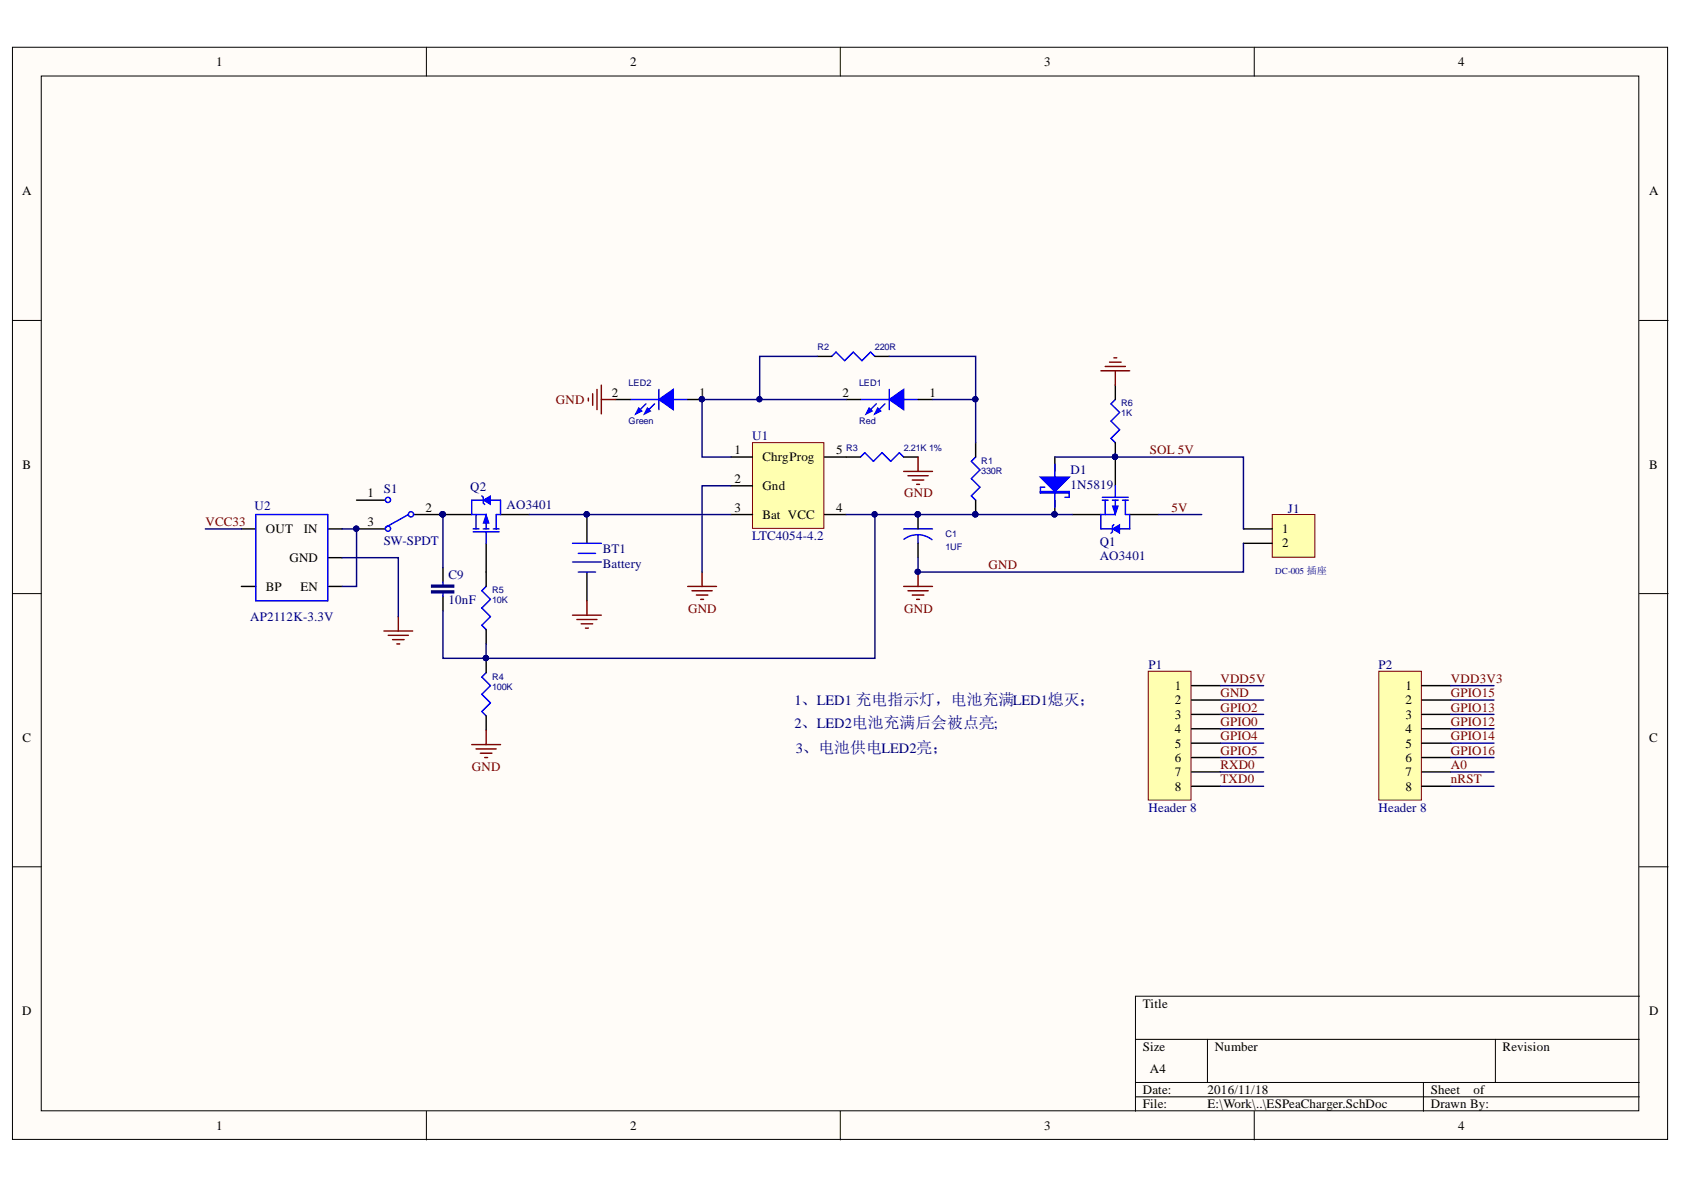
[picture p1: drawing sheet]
<svg xmlns="http://www.w3.org/2000/svg" width="297mm" height="210mm" viewBox="0 0 297 210" stroke-linecap="round" stroke-linejoin="round" font-family="sans-serif">
<defs><g id="words">
<g font-size="2.5" fill="#000080">
<text x="140.1" y="124.4">1、LED1 充电指示灯，电池充满LED1熄灭；</text>
<text x="140.1" y="128.5">2、LED2电池充满后会被点亮;</text>
<text x="140.4" y="132.8">3、电池供电LED2亮；</text>
</g>
<g font-size="2.3">
<text x="38.1" y="11.6">1</text>
<text x="111.1" y="11.6">2</text>
<text x="184.2" y="11.6">3</text>
<text x="257.2" y="11.6">4</text>
<text x="3.9" y="34.4">A</text>
<text x="290.9" y="34.4">A</text>
<text x="107.9" y="70">2</text>
<text x="123.3" y="70">1</text>
<text x="148.6" y="70">2</text>
<text x="164" y="70">1</text>
<text x="4" y="82.6">B</text>
<text x="129.6" y="80.1">1</text>
<text x="134.5" y="81.4">ChrgProg</text>
<text x="147.5" y="80.1">5</text>
<text x="290.9" y="82.6">B</text>
<text x="64.8" y="87.7">1</text>
<text x="129.6" y="85.2">2</text>
<text x="134.5" y="86.4">Gnd</text>
<text x="46.9" y="94">OUT</text>
<text x="53.6" y="94">IN</text>
<text x="64.8" y="92.8">3</text>
<text x="75.1" y="90.2">2</text>
<text x="129.6" y="90.2">3</text>
<text x="134.5" y="91.5">Bat VCC</text>
<text x="147.5" y="90.2">4</text>
<text x="226.2" y="94">1</text>
<text x="51" y="99.1">GND</text>
<text x="226.2" y="96.6">2</text>
<text x="46.9" y="104.3">BP</text>
<text x="53" y="104.3">EN</text>
<text x="207.2" y="121.7">1</text>
<text x="207.2" y="124.3">2</text>
<text x="247.9" y="121.7">1</text>
<text x="247.9" y="124.3">2</text>
<text x="4" y="130.8">C</text>
<text x="207.2" y="126.8">3</text>
<text x="207.2" y="129.3">4</text>
<text x="207.2" y="131.9">5</text>
<text x="247.9" y="126.8">3</text>
<text x="247.9" y="129.3">4</text>
<text x="247.9" y="131.9">5</text>
<text x="290.9" y="130.8">C</text>
<text x="207.2" y="134.4">6</text>
<text x="207.2" y="136.9">7</text>
<text x="247.9" y="134.4">6</text>
<text x="247.9" y="136.9">7</text>
<text x="207.2" y="139.5">8</text>
<text x="247.9" y="139.5">8</text>
<text x="3.9" y="179">D</text>
<text x="201.6" y="177.8">Title</text>
<text x="290.9" y="179">D</text>
<text x="201.6" y="185.4">Size</text>
<text x="214.3" y="185.4">Number</text>
<text x="265.1" y="185.4">Revision</text>
<text x="202.8" y="189.2">A4</text>
<text x="201.6" y="193">Date:</text>
<text x="201.6" y="195.5">File:</text>
<text x="213" y="193">2016/11/18</text>
<text x="213" y="195.5">E:\Work\..\ESPeaCharger.SchDoc</text>
<text x="252.4" y="193">Sheet</text>
<text x="252.4" y="195.5">Drawn By:</text>
<text x="259.9" y="193">of</text>
<text x="38.1" y="199.3">1</text>
<text x="111.1" y="199.3">2</text>
<text x="184.2" y="199.3">3</text>
<text x="257.2" y="199.3">4</text>
</g>
<g font-size="2.3" fill="#800000">
<text x="98" y="71.2">GND</text>
<text x="202.8" y="80.1">SOL 5V</text>
<text x="159.5" y="87.7">GND</text>
<text x="36.3" y="92.8">VCC33</text>
<text x="206.6" y="90.2">5V</text>
<text x="174.4" y="100.4">GND</text>
<text x="121.4" y="108.1">GND</text>
<text x="159.5" y="108.1">GND</text>
<text x="215.3" y="123">GND</text>
<text x="215.3" y="120.5">VDD5V</text>
<text x="215.3" y="125.5">GPIO2</text>
<text x="255.9" y="120.5">VDD3V3</text>
<text x="255.9" y="123">GPIO15</text>
<text x="255.9" y="125.5">GPIO13</text>
<text x="215.3" y="128.1">GPIO0</text>
<text x="215.3" y="130.6">GPIO4</text>
<text x="255.9" y="128.1">GPIO12</text>
<text x="255.9" y="130.6">GPIO14</text>
<text x="83.3" y="135.9">GND</text>
<text x="215.3" y="133.1">GPIO5</text>
<text x="215.3" y="135.7">RXD0</text>
<text x="255.9" y="133.1">GPIO16</text>
<text x="255.9" y="135.7">A0</text>
<text x="215.3" y="138.2">TXD0</text>
<text x="255.9" y="138.2">nRST</text>
</g>
<g font-size="2.3" fill="#000080">
<text x="132.7" y="77.6">U1</text>
<text x="188.8" y="83.7">D1</text>
<text x="44.9" y="90">U2</text>
<text x="67.7" y="86.9">S1</text>
<text x="82.9" y="86.7">Q2</text>
<text x="89.3" y="89.7">AO3401</text>
<text x="188.8" y="86.2">1N5819</text>
<text x="132.7" y="95.3">LTC4054-4.2</text>
<text x="227.2" y="90.5">J1</text>
<text x="67.7" y="96.1">SW-SPDT</text>
<text x="106.3" y="97.6">BT1</text>
<text x="106.3" y="100.1">Battery</text>
<text x="194" y="96.3">Q1</text>
<text x="194" y="98.9">AO3401</text>
<text x="79.1" y="102.1">C9</text>
<text x="79.1" y="106.5">10nF</text>
<text x="44.1" y="109.6">AP2112K-3.3V</text>
<text x="202.6" y="117.9">P1</text>
<text x="243.2" y="117.9">P2</text>
<text x="202.6" y="143.3">Header 8</text>
<text x="243.2" y="143.3">Header 8</text>
</g>
<g font-size="1.6" fill="#000080">
<text x="144.2" y="61.8">R2</text>
<text x="154.3" y="61.8">220R</text>
<text x="110.9" y="68.1">LED2</text>
<text x="151.5" y="68.1">LED1</text>
<text x="197.8" y="71.7">R6</text>
<text x="110.9" y="74.7">Green</text>
<text x="151.5" y="74.7">Red</text>
<text x="197.8" y="73.4">1K</text>
<text x="149.3" y="79.5">R3</text>
<text x="159.4" y="79.5">2.21K 1%</text>
<text x="173.1" y="81.8">R1</text>
<text x="173.1" y="83.6">330R</text>
<text x="166.8" y="94.7">C1</text>
<text x="166.8" y="97">1UF</text>
<text x="224.9" y="101.3">DC-005 插座</text>
<text x="86.8" y="104.6">R5</text>
<text x="86.8" y="106.4">10K</text>
<text x="86.8" y="119.9">R4</text>
<text x="86.8" y="121.6">100K</text>
</g>
</g></defs>
<g fill="#fffcf8" stroke="#000" stroke-width=".18">
<path d="M2.2 8.3h291.9v192.7h-291.9z"/>
<path d="M7.3 13.4h281.8v182.5h-281.8z"/>
</g>
<g fill="none" stroke="#000" stroke-width=".18">
<path d="M75.2 8.3v5.1M148.2 8.3v5.1M221.2 8.3v5.1M2.2 56.5h5.1M289.2 56.5h5M2.2 104.7h5.1M289.2 104.7h5M2.2 152.9h5.1M289.2 152.9h5M289.2 175.7h-88.9v20.3M75.2 196v5.1M148.2 196v5.1"/>
<path d="M200.3 183.3h88.9M200.3 190.9h88.9M200.3 193.5h88.9M213 183.3v7.6M221.2 196v5.1M251.1 190.9v5.1M263.8 183.3v7.6"/>
</g>
<path d="M151.8 70.5h5.1M156.9 68.7v3.5M159.4 70.5h2.5M172.1 80.6l-.8 .8 1.6 1.5-1.6 1.5 1.6 1.5-1.6 1.6 .8 .7" fill="none" stroke="#00f" stroke-width=".25"/>
<path d="M172.1 78.1v2.5M172.1 88.2v2.6" fill="none" stroke="#000" stroke-width=".25"/>
<circle cx="172" cy="90.7" r=".47" fill="#000080" stroke="#000080" stroke-width=".18"/>
<path d="M156.9 70.5l2.5-1.8v3.5z" fill="#00f"/>
<path d="M156.9 70.5l2.5-1.8v3.5z" fill="none" stroke="#00f" stroke-width=".25"/>
<path d="M153.3 72l.5 .5-1 .5z" fill="#00f"/>
<path d="M153.3 72l.5 .5-1 .5z" fill="none" stroke="#00f" stroke-width=".25"/>
<path d="M154.8 72l.5 .5-1 .5z" fill="#00f"/>
<path d="M111.1 70.5h5.1M116.2 68.7v3.5M118.8 70.5h2.5M146.7 62.9l.8-.8 1.5 1.5 1.5-1.5 1.5 1.5 1.6-1.5 .7 .8M154.6 71.2l-1.6 1.6M154.8 72l.5 .5-1 .5zM156.1 71.2l-1.5 1.6" fill="none" stroke="#00f" stroke-width=".25"/>
<path d="M144.2 62.9h2.5M149.2 70.5h2.6M154.3 62.9h2.6M161.9 70.5h2.6" fill="none" stroke="#000" stroke-width=".25"/>
<path d="M116.2 70.5l2.6-1.8v3.5z" fill="#00f"/>
<path d="M116.2 70.5l2.6-1.8v3.5z" fill="none" stroke="#00f" stroke-width=".25"/>
<path d="M112.7 72l.5 .5-1 .5z" fill="#00f"/>
<path d="M112.7 72l.5 .5-1 .5z" fill="none" stroke="#00f" stroke-width=".25"/>
<path d="M114.2 72l.5 .5-1 .5z" fill="#00f"/>
<path d="M113.9 71.2l-1.5 1.6M114.2 72l.5 .5-1 .5zM115.5 71.2l-1.6 1.6" fill="none" stroke="#00f" stroke-width=".25"/>
<path d="M108.6 70.5h2.5M121.3 70.5h2.5" fill="none" stroke="#000" stroke-width=".25"/>
<circle cx="123.8" cy="70.4" r=".46" fill="#000080" stroke="#000080" stroke-width=".18"/>
<path d="M103.8 70.2v.5M104.5 69.5v2M105.3 68.7v3.5M106.1 67.9v5.1M106.1 70.5h2.5" fill="none" stroke="#800000" stroke-width=".25"/>
<path d="M132.7 78.1h12.6v15.1h-12.6z" fill="#ffffb0" stroke="#800000" stroke-width=".18"/>
<g fill="none" stroke="#000" stroke-width=".25">
<path d="M78.1 90.8h5.1M85.7 95.8v5.1M88.3 90.8h5.1M103.5 90.8v5M128.9 80.6h3.8M128.9 85.7h3.8M128.9 90.8h3.8M145.4 80.6h6.4M145.4 90.8h3.8M159.4 80.6h2.5M161.9 90.8v2.5M161.9 95.8v2.6"/>
<path d="M103.5 100.9v5.1"/>
</g>
<g fill="none" stroke="#800000" stroke-width=".25">
<path d="M159.4 83.2h5.1M160.2 83.9h3.5M160.9 84.7h2.1M161.7 85.4h.5M161.9 80.6v2.6M121.3 103.4h5.1M122.1 104.2h3.5M122.8 105h2.1M123.6 105.7h.5M123.8 100.9v2.5M159.4 103.4h5.1M160.2 104.2h3.5"/>
<path d="M160.9 105h2.1M161.7 105.7h.5M161.9 100.9v2.5"/>
</g>
<g fill="none" stroke="#00f" stroke-width=".25">
<path d="M83.2 88.2h2M83.2 90.8h2.5v2.5M83.5 93.3h1M83.5 93.8h4.5M84 90.8v2.5M85.2 93.3h1.1M85.7 93.8v2M86.5 88.2h1.8v2.6M87 93.3h1M87.5 90.8v2.5M101 99.1h5.1M101 95.8h5.1"/>
<path d="M102 97.6h3M151.8 80.6l.7-.7 1.6 1.5 1.5-1.5 1.5 1.5 1.5-1.5 .8 .7M159.4 93.3h5.1M161.9 94.3a4 4 0 0 1 2.5 .9M161.9 94.3a4 4 0 0 0-2.5 .8M161.9 94.3v1.5M102 100.9h3"/>
</g>
<g fill="#000080" stroke="#000080" stroke-width=".18">
<circle cx="161.9" cy="90.7" r=".47"/>
<circle cx="161.9" cy="100.9" r=".46"/>
<circle cx="103.5" cy="90.7" r=".46"/>
<circle cx="78.1" cy="90.7" r=".47"/>
</g>
<path d="M85.7 90.8l.6 1.5h-1.1z" fill="#00f"/>
<path d="M85.7 90.8l.6 1.5h-1.1z" fill="none" stroke="#00f" stroke-width=".18"/>
<path d="M83.2 88.2v2.6M87.5 90.8h.8" fill="none" stroke="#00f" stroke-width=".25"/>
<path d="M85.2 88.2l1.3-.7v1.5z" fill="#00f"/>
<path d="M85.2 88.2l1.3-.7v1.5z" fill="none" stroke="#00f" stroke-width=".18"/>
<g fill="none" stroke="#00f" stroke-width=".25">
<path d="M45.1 90.8h12.7v15.2h-12.7zM72 90.8l-4 2.2M85 87.5l.2 .2v1l.3 .3M194.2 93.3h2M194.4 87.7h4.6M194.4 88.2h1.1M194.9 88.2v2.6M196.2 88.2h1M196.7 88.2v2.6h-2.5M196.7 85.7v2M198 88.2h1M198.5 88.2v2.6"/>
<path d="M199.3 90.8v2.5h-1.8M78.1 102.7v.5M78.1 104.7v.5M85.7 118.7l-.7 .7 1.5 1.5-1.5 1.6 1.5 1.5-1.5 1.5 .7 .8M85.7 103.4l-.7 .8 1.5 1.5-1.5 1.5 1.5 1.6-1.5 1.5 .7 .7"/>
<circle cx="68.4" cy="93.2" r=".46"/>
<circle cx="68.4" cy="88.2" r=".46"/>
<circle cx="72.5" cy="90.7" r=".46"/>
</g>
<g fill="#000080" stroke="#000080" stroke-width=".18">
<path d="M76.1 103.2h4v.4h-4z"/>
<path d="M76.1 104.2h4v.4h-4z"/>
<circle cx="78.1" cy="90.7" r=".47"/>
<circle cx="85.7" cy="116.1" r=".46"/>
<circle cx="62.8" cy="93.2" r=".46"/>
<circle cx="196.7" cy="80.6" r=".46"/>
</g>
<g fill="none" stroke="#000" stroke-width=".25">
<path d="M42.6 93.3h2.5M57.8 93.3h2.6M57.8 98.4h2.6M62.9 93.3h5.1M62.9 88.2h5.1M73.1 90.8h5M189.1 90.8h5.1M196.7 80.6v5.1M199.3 90.8h5M42.6 103.4h2.5M57.8 103.4h2.6M78.1 100.1v2.6"/>
<path d="M78.1 105.2v2.6M85.7 100.9v2.5M85.7 111v2.6M85.7 116.1v2.6M85.7 126.3v2.5"/>
</g>
<g fill="none" stroke="#800000" stroke-width=".25">
<path d="M67.7 111.3h5.1M68.5 112.1h3.5M69.2 112.8h2.1M70 113.6h.5M70.3 108.8v2.5M101 108.5h5.1M101.7 109.3h3.6M102.5 110h2M103.3 110.8h.5M103.5 106v2.5M83.2 131.3h5.1M84 132.1h3.5"/>
<path d="M84.7 132.9h2.1M85.5 133.6h.5M85.7 128.8v2.5"/>
</g>
<path d="M196.2 89.2h1l-.5 1.6z" fill="#00f"/>
<path d="M196.2 89.2h1l-.5 1.6z" fill="none" stroke="#00f" stroke-width=".18"/>
<path d="M194.2 90.8v2.5M198.5 90.8h.8" fill="none" stroke="#00f" stroke-width=".25"/>
<path d="M196.2 93.3l1.3-.8v1.6z" fill="#00f"/>
<path d="M196.2 93.3l1.3-.8v1.6z" fill="none" stroke="#00f" stroke-width=".18"/>
<path d="M196.7 70.5l-.7 .7 1.5 1.6-1.5 1.5 1.5 1.5-1.5 1.5 .7 .8M183.5 86.7h5.1v.3h-5.1zM183.5 86.8h5.1M186.1 81.9v7.6M196.5 92.5l-.3 .3v1l-.2 .3" fill="none" stroke="#00f" stroke-width=".25"/>
<g fill="#000080" stroke="#000080" stroke-width=".18">
<circle cx="196.7" cy="80.6" r=".46"/>
<circle cx="186" cy="90.7" r=".47"/>
</g>
<path d="M196.7 67.9v2.6M196.7 78.1v2.5M186.1 80.6v2.6M186.1 88.2v2.6" fill="none" stroke="#000" stroke-width=".25"/>
<path d="M194.2 65.4h5.1M194.9 64.6h3.6M195.7 63.9h2M196.5 63.1h.5M196.7 65.4v2.5" fill="none" stroke="#800000" stroke-width=".25"/>
<path d="M183.5 84.2h5.1l-2.5 2.5z" fill="#00f"/>
<path d="M183.5 84.2h5.1l-2.5 2.5zM184.3 85.9h-.8v1.1M188.6 86.7v1h-.8" fill="none" stroke="#00f" stroke-width=".25"/>
<circle cx="186" cy="90.7" r=".47" fill="#000080" stroke="#000080" stroke-width=".18"/>
<path d="M224.4 90.8h7.5v7.5h-7.5z" fill="#ffffb0" stroke="#800000" stroke-width=".18"/>
<path d="M219.3 93.3h5.1M219.3 95.8h5.1" fill="none" stroke="#000" stroke-width=".25"/>
<g fill="none" stroke="#000080" stroke-width=".25">
<path d="M144.2 62.9h-10.2v7.6M149.2 70.5h-25.4v10.1h5.1M156.9 62.9h15.2v7.6M164.5 70.5h7.6v7.6M36.2 93.3h6.4M60.4 98.4h9.9v10.4M60.4 93.3h2.5v10.1h-2.5M78.1 90.8v9.3M93.4 90.8h35.5M128.9 85.7h-5.1v15.2M149.2 90.8h39.9M154.3 90.8v25.3h-76.2v-8.3"/>
<path d="M186.1 80.6h33.2v12.7M204.3 90.8h7.7M219.3 95.8v5.1h-57.4v-2.5M85.7 113.6v2.5"/>
</g>
<g fill="#000080" stroke="#000080" stroke-width=".18">
<circle cx="133.9" cy="70.4" r=".46"/>
<circle cx="123.8" cy="70.4" r=".46"/>
<circle cx="186" cy="90.7" r=".47"/>
<circle cx="172" cy="90.7" r=".47"/>
<circle cx="161.9" cy="90.7" r=".47"/>
<circle cx="154.3" cy="90.7" r=".46"/>
<circle cx="172" cy="70.4" r=".46"/>
<circle cx="103.5" cy="90.7" r=".46"/>
<circle cx="85.7" cy="116.1" r=".46"/>
<circle cx="78.1" cy="90.7" r=".47"/>
<circle cx="62.8" cy="93.2" r=".46"/>
<circle cx="161.9" cy="100.9" r=".46"/>
<circle cx="196.7" cy="80.6" r=".46"/>
</g>
<path d="M202.5 118.4h7.6v22.7h-7.6z" fill="#ffffb0" stroke="#800000" stroke-width=".18"/>
<path d="M210.2 120.9h5.1M210.2 123.5h5.1M210.2 126h5.1M210.2 128.5h5.1M210.2 131.1h5.1M210.2 133.6h5.1M210.2 136.2h5.1M210.2 138.7h5.1" fill="none" stroke="#000" stroke-width=".25"/>
<path d="M243.2 118.4h7.5v22.7h-7.5z" fill="#ffffb0" stroke="#800000" stroke-width=".18"/>
<path d="M250.8 120.9h5.1M250.8 123.5h5.1M250.8 126h5.1M250.8 128.5h5.1M250.8 131.1h5.1M250.8 133.6h5.1M250.8 136.2h5.1M250.8 138.7h5.1" fill="none" stroke="#000" stroke-width=".25"/>
<g fill="none" stroke="#000080" stroke-width=".25">
<path d="M215.3 120.9h7.6M215.3 123.5h7.6M215.3 128.5h7.6M215.3 131.1h7.6M215.3 133.6h7.6M215.3 136.2h7.6M215.3 138.7h7.6M215.3 126h7.6M255.9 120.9h7.6M255.9 123.5h7.6M255.9 128.5h7.6M255.9 131.1h7.6"/>
<path d="M255.9 133.6h7.6M255.9 136.2h7.6M255.9 138.7h7.6M255.9 126h7.6"/>
</g>
<use href="#words"/>
</svg>
